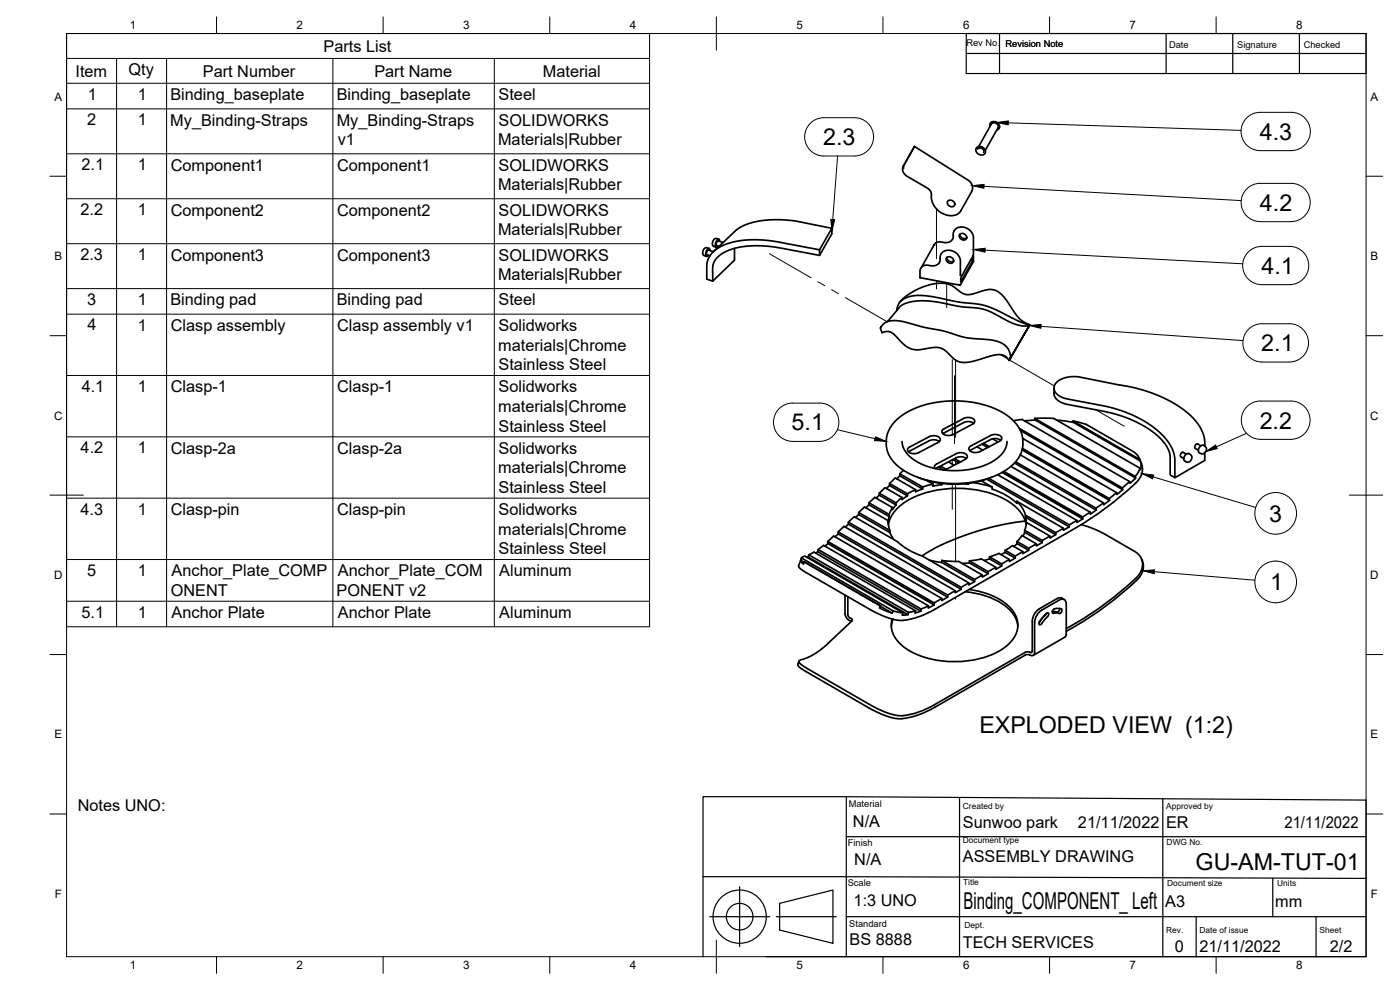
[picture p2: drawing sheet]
<svg xmlns="http://www.w3.org/2000/svg" width="420mm" height="297mm" viewBox="0 0 420 297" stroke-linecap="round" stroke-linejoin="round" font-family="sans-serif">
<defs><g id="words">
<g font-size="7">
<text x="378.1" y="41.9">4.3</text>
<text x="247" y="43.5">2.3</text>
<text x="378.1" y="63.3">4.2</text>
<text x="378.6" y="82.2">4.1</text>
<text x="378.5" y="105.4">2.1</text>
<text x="237.6" y="129.2">5.1</text>
<text x="378.1" y="128.6">2.2</text>
<text x="380.9" y="156.5">3</text>
<text x="381.1" y="177.1">1</text>
<text x="293.9" y="219.9">EXPLODED VIEW (1:2)</text>
<text x="358.8" y="261">GU-AM-TUT-01</text>
<text x="289.2" y="272.6">Binding_COMPONENT_ Left</text>
</g>
<g font-size="4.9">
<text x="97.1" y="15.5">Parts List</text>
<text x="22.7" y="23">Item</text>
<text x="38.6" y="22.5">Qty</text>
<text x="60.9" y="23">Part Number</text>
<text x="112.4" y="23">Part Name</text>
<text x="162.9" y="23">Material</text>
<text x="26.3" y="29.9">1</text>
<text x="41.3" y="29.9">1</text>
<text x="51.1" y="30">Binding_baseplate</text>
<text x="101" y="30">Binding_baseplate</text>
<text x="149.6" y="30">Steel</text>
<text x="26.2" y="37.6">2</text>
<text x="41.3" y="37.6">1</text>
<text x="51.1" y="37.7">My_Binding-Straps</text>
<text x="101" y="37.7">My_Binding-Straps</text>
<text x="149.6" y="37.7">SOLIDWORKS</text>
<text x="101.3" y="43.6">v1</text>
<text x="149.5" y="43.6">Materials|Rubber</text>
<text x="24.5" y="51.1">2.1</text>
<text x="41.3" y="51.1">1</text>
<text x="51.2" y="51.2">Component1</text>
<text x="101.2" y="51.2">Component1</text>
<text x="149.6" y="51.2">SOLIDWORKS</text>
<text x="149.5" y="57.1">Materials|Rubber</text>
<text x="24.2" y="64.5">2.2</text>
<text x="41.3" y="64.5">1</text>
<text x="51.2" y="64.7">Component2</text>
<text x="101.2" y="64.7">Component2</text>
<text x="149.6" y="64.7">SOLIDWORKS</text>
<text x="149.5" y="70.6">Materials|Rubber</text>
<text x="24.1" y="78">2.3</text>
<text x="41.3" y="78">1</text>
<text x="51.2" y="78.2">Component3</text>
<text x="101.2" y="78.2">Component3</text>
<text x="149.6" y="78.2">SOLIDWORKS</text>
<text x="149.5" y="84.1">Materials|Rubber</text>
<text x="26.1" y="91.5">3</text>
<text x="41.3" y="91.5">1</text>
<text x="51.1" y="91.6">Binding pad</text>
<text x="101" y="91.6">Binding pad</text>
<text x="149.6" y="91.7">Steel</text>
<text x="26.2" y="99.2">4</text>
<text x="41.3" y="99.2">1</text>
<text x="51.2" y="99.3">Clasp assembly</text>
<text x="101.2" y="99.3">Clasp assembly v1</text>
<text x="149.6" y="99.3">Solidworks</text>
<text x="149.5" y="105.2">materials|Chrome</text>
<text x="149.6" y="111.1">Stainless Steel</text>
<text x="24.5" y="117.6">4.1</text>
<text x="41.3" y="117.6">1</text>
<text x="51.2" y="117.7">Clasp-1</text>
<text x="101.2" y="117.7">Clasp-1</text>
<text x="149.6" y="117.7">Solidworks</text>
<text x="149.5" y="123.6">materials|Chrome</text>
<text x="149.6" y="129.5">Stainless Steel</text>
<text x="24.2" y="136">4.2</text>
<text x="41.3" y="136">1</text>
<text x="51.2" y="136.1">Clasp-2a</text>
<text x="101.2" y="136.1">Clasp-2a</text>
<text x="149.6" y="136.1">Solidworks</text>
<text x="149.5" y="142">materials|Chrome</text>
<text x="149.6" y="147.9">Stainless Steel</text>
<text x="24.2" y="154.4">4.3</text>
<text x="41.3" y="154.4">1</text>
<text x="51.2" y="154.5">Clasp-pin</text>
<text x="101.2" y="154.5">Clasp-pin</text>
<text x="149.6" y="154.5">Solidworks</text>
<text x="149.5" y="160.4">materials|Chrome</text>
<text x="149.6" y="166.3">Stainless Steel</text>
<text x="26.1" y="172.8">5</text>
<text x="41.3" y="172.8">1</text>
<text x="51.5" y="172.9">Anchor_Plate_COMP</text>
<text x="101.4" y="172.9">Anchor_Plate_COM</text>
<text x="149.8" y="172.9">Aluminum</text>
<text x="51.2" y="178.8">ONENT</text>
<text x="101" y="178.8">PONENT v2</text>
<text x="24.4" y="185.3">5.1</text>
<text x="41.3" y="185.3">1</text>
<text x="51.5" y="185.4">Anchor Plate</text>
<text x="101.4" y="185.4">Anchor Plate</text>
<text x="149.8" y="185.4">Aluminum</text>
<text x="23.3" y="243.3">Notes UNO:</text>
<text x="256" y="248.1">N/A</text>
<text x="289" y="248.5">Sunwoo park</text>
<text x="323.5" y="248.5">21/11/2022</text>
<text x="350" y="248.5">ER</text>
<text x="385.5" y="248.5">21/11/2022</text>
<text x="256.4" y="259.5">N/A</text>
<text x="289" y="258.6">ASSEMBLY DRAWING</text>
<text x="256.2" y="271.9">1:3 UNO</text>
<text x="349.7" y="272.1">A3</text>
<text x="382.7" y="272.1">mm</text>
<text x="255" y="283.6">BS 8888</text>
<text x="288.9" y="284.6">TECH SERVICES</text>
<text x="352.6" y="285.7">0</text>
<text x="360" y="285.5">21/11/2022</text>
<text x="399.1" y="285.7">2/2</text>
</g>
<g font-size="3.5">
<text x="39" y="8.8">1</text>
<text x="89" y="8.8">2</text>
<text x="139" y="8.8">3</text>
<text x="189" y="8.8">4</text>
<text x="239" y="8.8">5</text>
<text x="289" y="8.8">6</text>
<text x="339" y="8.8">7</text>
<text x="389" y="8.8">8</text>
<text x="16.3" y="30.2">A</text>
<text x="411.3" y="30.2">A</text>
<text x="16.3" y="78">B</text>
<text x="411.3" y="78">B</text>
<text x="16.2" y="125.9">C</text>
<text x="411.2" y="125.9">C</text>
<text x="16.2" y="173.7">D</text>
<text x="411.2" y="173.7">D</text>
<text x="16.3" y="221.6">E</text>
<text x="411.3" y="221.6">E</text>
<text x="16.4" y="269.4">F</text>
<text x="411.4" y="269.4">F</text>
<text x="39" y="290.8">1</text>
<text x="89" y="290.8">2</text>
<text x="139" y="290.8">3</text>
<text x="189" y="290.8">4</text>
<text x="239" y="290.8">5</text>
<text x="289" y="290.8">6</text>
<text x="339" y="290.8">7</text>
<text x="389" y="290.8">8</text>
</g>
<g font-size="2.8">
<text x="290" y="13.9">Rev No.</text>
<text x="301.8" y="14.1">Revision Note</text>
<text x="350.8" y="14.5">Date</text>
<text x="371.3" y="14.5">Signature</text>
<text x="391.3" y="14.5">Checked</text>
<text x="254.7" y="242.3">Material</text>
<text x="254.4" y="253.9">Finish</text>
<text x="254.4" y="265.7">Scale</text>
<text x="254.9" y="278.1">Standard</text>
</g>
<g font-size="2.5">
<text x="289" y="242.9">Created by</text>
<text x="350" y="242.9">Approved by</text>
<text x="289" y="252.8">Document type</text>
<text x="350.1" y="253.6">DWG No.</text>
<text x="289" y="265.6">Title</text>
<text x="350.3" y="266">Document size</text>
<text x="383.3" y="266">Units</text>
<text x="289.5" y="278.5">Dept.</text>
<text x="350" y="279.9">Rev.</text>
<text x="360" y="279.9">Date of issue</text>
<text x="396" y="279.9">Sheet</text>
</g>
</g></defs>
<!-- layer: Visible -->
<g fill="none" stroke="#000" stroke-width=".51">
<path d="M297.2 37.9a1.21 1.21 0 0 1 .6-1.4 1.21 1.21 0 0 1 1.5 .4 1.14 1.14 0 0 1 .7 1.1 1.14 1.14 0 0 1-.9 1M297.2 37l.9-.5 1 .2 .8 .9-.1 1M297.5 37.2l-3.8 6.8M297.5 37.2a1.17 1.17 0 0 1 1.5-.2 1.17 1.17 0 0 1 .5 1.3l-3.8 6.8M274.4 44l16.4 10.2 .9 1.2 .2 1-.3 1.1-3.5 6.2-.7 .5-.9 .4-1.3 .1-1.1-.2a6.3 6.3 0 0 1-4.7-6.8l-1.1-1.3-6.4-3.8-.9-1.3v-1.3zM274.4 44l-3.3 5.9 .1 .6M293.4 44.7l.6-.3 .7 .2 .6 .6-.1 .5M295.7 46a1.51 1.51 0 0 0-.9-2 1.51 1.51 0 0 0-1.9 .8l.2 .8 .8 .8 1.1 .1 .7-.5M212.8 74.6l-1.2-.2-.6 .9v1.2l1 .4M213.1 75.2l-.1-.6a1.29 1.29 0 0 0-1.2 1.7l.2 .6 .6-.3M214.1 75.5l-1.4-.5-.4 .3-.3 1 1 .5M215.6 72.3l1.4 .5"/>
<path d="M215.6 72.3l-.4 .2-.3 1 .9 .4M215.7 71.8l-1-.2-.8 .8v1.3l1 .5M216 72.4l-.1-.5a1.29 1.29 0 0 0-1.2 1.6l.2 .7 .6-.4M220.4 74.5v3.6l-6.5 6.3-1.8-.7v-4l.6-2.4 1-1.4 .9-.9 2.8-1.5 4.6-1.3 3-.2h3.3l5 .5 12.7 2.5 3.6-6.5-11.9-2.3-5.6-.3-4.9 .5-3.4 1-2.6 1.4-7.1 6.7M246 76.6l-12.4-2.3-3.5-.4-4.4-.1-4.8 .6-3.8 1.4-1.5 1.1-1 1.1-.5 1-.2 1.2v4.2M249.6 68.5v1.7l-3.6 6.4v-1.6M280.2 73.6l-3.6 6.5M280.2 73.5v.1M282.4 76.2l-.3 2.2-.6 .9-1.5 .5-2.4-.2-1 .5-.5 1.1v2.1l.3-.1M282.4 76.2l.7-.7 1.3-.4 1.5 .2 1.4 .9 .9 1.7v4.7M282.4 76.2h.1M284.1 77.3a1.22 1.22 0 0 1 1.6 0 1.22 1.22 0 0 1 .3 1.5 1.22 1.22 0 0 1-1.5-.1 1.22 1.22 0 0 1-.4-1.4z"/>
<path d="M284.2 77.2a1.32 1.32 0 0 0 2 1.2M284.5 60.3a1.22 1.22 0 0 1 1.5 0 1.22 1.22 0 0 1 .3 1.5 1.22 1.22 0 0 1-1.5 0 1.22 1.22 0 0 1-.3-1.5zM286.3 69.3l1-.9 1.6-.3 1.6 .6 1.2 1.1 .4 1.3v7.4M286.3 69.3l-.3 2.3-.8 .8-1.2 .4-2.3-.2-.9 .3-.6 .6M286.3 69.3h.1M288.1 70.3a1.22 1.22 0 0 1 1.5 0 1.22 1.22 0 0 1 .3 1.5 1.22 1.22 0 0 1-1.5 0 1.22 1.22 0 0 1-.3-1.5zM288.1 70.3a1.32 1.32 0 0 0 2 1.1M291.3 78l.7 .1M292 76.8v1.3l-3.7 6.5v-1.3zM292.1 78.5l-3.9 7-.5-.2M264.4 98.2l.9-1.1 1-.6 1.2-.3h1.7l16.1 3.7a33.7 33.7 0 0 0 11.7 2l2.6 .6 1.9 1.1 1.3 1.6 .5 2.1M264.4 98.1l-.2 .4 .5 1.3 .2-.1a3.4 3.4 0 0 1 4.3 1.5l2.5 2.5 2.2 1.1 1.8 .2 4.8-.8 2 .3 1.3 .8 2.8 2.6 1.6 .8 3-.1 6.2-1.8 2.2-.4a3.2 3.2 0 0 1 3.2 1.7"/>
<path d="M266.3 96.5l3.9-4.6 1.6-.9 1.8-.5 2.8-.3 2.9 .2 10.9 1.8a18.3 18.3 0 0 1 11.1 3.5l2.6 1.3 2.1 .6 2.9 .1M269.1 93.2l.3-1.4 .6-1.1 1.5-1.1 2.7-.9h3.4l10.4 2 7.5 1 3.2 1.1 6.4 3.3 3.8 1.5M270.3 90.3l2.2-1.9 3.2-1.8 3.2-1.1 2.3-.5h1.9l1.8 .4 1.4 .7 2.5 1.9 1.3 .4 2.1-.3 4.1-1.2h1.8l1.3 .6 1.5 1.2 5.1 7 1 .8 2.1 .9M270.4 90.3l-.3 .3M276.1 83.3l12 2.3M309.1 97.4l-6.3 10.7zM316.3 116.4v1.7a4.3 4.3 0 0 0 4.1 3.3l11.2 2.1 4.7 1.2 4.7 1.9 4 2.3 3.3 2.7 2 2.6 .9 2.5v5.8l1.4 .8M268.6 126.4l1.7-1.5 2.2-1.4 2.3-1.1 3-1 5.7-1 4-.1 3.2 .2 3.1 .6 3.1 .8 2.8 1.2 2 1.2 1.8 1.4 1.5 1.5 1 1.6 .8 2.1a9.2 9.2 0 0 1-4 9.5 30.8 30.8 0 0 1-25.6 3.4 16.9 16.9 0 0 1-10.4-7.2 9.6 9.6 0 0 1-.7-5.3l.8-2.5zM270.7 132.4a8.6 8.6 0 0 0 6.1 6.9l2.5 .9 2.9 .7 3.5 .3 3.1-.1 3.1-.4 2.5-.7 2.2-.9 2.3-1.3a6.8 6.8 0 0 0 3.3-5.4M272.6 134.4l6.3-3.4a2.54 2.54 0 0 1 3.3 .7l-.2 .7-.4 .3-5.9 3.1a2.54 2.54 0 0 1-3.4-.7zM278.9 132.2a3 3 0 0 1 3 .3M278.9 132.2l-6.3 3.4"/>
<path d="M282.3 139.8l1.7 1M284.6 138.6l1.8 1M285.9 137.9l1.8 1M286.5 137.6l1.7 1M289.2 126.8a3 3 0 0 1 3 .2M289.2 125.6a2.54 2.54 0 0 1 3.3 .7l-.2 .7-.4 .3-5.9 3.1a2.56 2.56 0 0 1-3.3-.8l.2-.6 .4-.3 5.9-3.1M289.2 126.8l-6.2 3.3M290 137.6a3 3 0 0 0-3-.3l-6.2 3.3M291.4 135l-.4 .3M293.2 134.1l1.7 1M294.7 133.3l1.7 1M295.2 133l1.7 1"/>
<path d="M297.3 130.7l-5.9 3.1a.94 .94 0 0 0-.6 1 .94 .94 0 0 0 .9 .8l1 .2 1-.1 6.3-3.3M297.3 131.9l-5.9 3.1M297.3 131.9a3 3 0 0 1 3 .2M297.3 130.7a2.54 2.54 0 0 1 3.3 .7l-.2 .7-.4 .3M297.9 131.7l1.6 .9M303.4 139.9l23.8 13.8M304.1 126.2l2.6-.3 32.3 18.6 .2 .5M304.5 138.9l24.5 14.2-.1-.6M304.8 138.6l24.1 13.9M305.9 128.6l30.9 17.8 .2 .5-30.8-17.7M306.2 136.5l25 14.4M306.9 134.5l26 15.1 .1 .5-26.3-15.1"/>
<path d="M306.9 131.5l28.2 16.3 .1 .6 1.8-1.5M307.5 126.3l3.2-.3-.2-.5h5.7l25.9 15 .2 .5 .2-1.4-.3-1.3M310.5 125.5l30.2 17.4 .1 .5M310.7 126l30.1 17.4-.3 .4M317.1 126.1l5.1 .7-.2-.5 4 1 13.9 8.1a4.5 4.5 0 0 1 2.1 2.4M322 126.3l20 11.5 .2 .5-20-11.5M341.9 137.6l.7 1.5a5.4 5.4 0 0 1-1.8 5.8l-8.2 7-4.8 3.4-4.9 3M355.5 138.3a1.45 1.45 0 0 1 1.3-2.2l.9 .8-.3 1.2-.8 .6-1.1-.4M356 136.3l-1-.6-.6 .4-.1 .9 1 .6M360.4 133.8l-1.1-.6-.6 .5-.1 .7 1 .7M361.2 133.6a1.32 1.32 0 0 0-1.5 1 1.32 1.32 0 0 0 .8 1.6l1-.2 .5-.8v-1l-.9-.6M361.6 133.9l-.1-2.3-.5-1.8-1.1-2.1-1.8-2.2-1.9-1.8-2.9-2.1-3.2-1.8-3.3-1.5-7-2.1-16.4-3.2h-2.2l-2.2 .5-1.5 .8-1 1.4-.2 .9 .4 1 .7 .8 1.2 .8 1.7 .5 11.7 2.2 4 1.1 5.7 2.4 4.5 2.8 3.3 3 1.2 1.6 1.2 2 .7 2.7v5.8l9-5.2v-2.2"/>
<path d="M251.5 159.6l32.9 18.9M253.7 158.2l.9-.9v-.6l1.8-1.7 13 7.5a19.4 19.4 0 0 0 7.4 4.3M254.6 156.7l33.9 19.5M254.6 157.3l33.9 19.5M256.8 155.3l.9-.9v-.6l1.7-1.7 7.1 4.1M257.7 154.4l9.3 5.4M257.7 153.8l9.3 5.4M260.8 151.5l6 3.5v-.6M260.8 150.9l6 3.5M263.9 148l5 2.9v.6l-5-2.9M266 146.6l1-.9v-.6l1.7-1.7 6.1 3.5M266.5 156.2v.5"/>
<path d="M266.5 156.2l.1 1.5 .5 1.5M266.6 157.5a11.4 11.4 0 0 1 6.6-7.8 32.4 32.4 0 0 1 29.5 .8 10.9 10.9 0 0 1 5.3 7M266.9 155l-.4 1.8M267 145.7l5.3 3.1M267 145.1l5.3 3.1M267 159.2v.6M267.1 159.8l1.2 2.1M267.8 152.3l-5.3-3.1-1.7 1.7v.6l-1 .9M267.8 152.3l-.9 2.1M268.9 151.5l-1.1 1.4v-.6M270 142.2l6.9 3.9v.6l-6.9-3.9M270.7 149.3l-5.1-3-1.7 1.7v.6l-1 .9"/>
<path d="M270.7 149.3v.6M270.7 149.3l-1.8 1.6M271.1 141.1l-1.1 1.1v.6l-.9 .8M272.3 148.2v.6M272.4 148.8l-1.7 1.1M274.8 146.9l-2.4 1.3M275.4 143.2a30.4 30.4 0 0 0 22.2 0M276.9 146.7l-2.1 .8v-.6M278.1 144.2l1.9 1.1M280 145.3v.6l2.7-.5M280 145.3l-3.1 .8M280.6 140.6a.85 .85 0 0 1 .5-1.4l5.9-3.1a2.54 2.54 0 0 1 3.3 .7l-.2 .7-.4 .3-6.2 3.3"/>
<path d="M281.7 140.1l1.6 .9M282 145l.7 .4M282.7 145.1v.3M289.4 145.2l1.2 .1M290.6 145v.3l-.3-.2M292.1 144.8l5.7 1.3M294.5 144.3l3.3 1.8M296.1 143.8l24.8 14.3M296.8 143.5l24.1 14M297.8 146.1v.7a19.7 19.7 0 0 1 7.4 4.2M299.4 142.4l23.8 13.8v.6l1.8-1.1M301.3 141.4l23.6 13.7 .1 .6-24.2-14"/>
<path d="M305.2 151v-.6l13.9 8.1M305.2 150.4l1.4 1.7 1.2 2.5M307.5 159.7v-.6l5.3 3.1M307.5 159.7l5.3 3.1M307.5 159.7l-.5 1.1M307.7 156.3l-5.5 .8-5.8 1.4-5.6 1.7-5.3 2a45 45 0 0 0-8.7 4.6M307.7 154.6v.6M307.7 154.6l9.1 5.2M307.7 155.2l9.1 5.2M307.8 155.2l.2 1.6M308 156.7l7.1 4.1M308 156.7l-.5 2.4"/>
<path d="M322.9 158.4l-42.4 24.4a19.4 19.4 0 0 1-10.5 3.3l-3.3-.7-4.7-2-21-12.2-1.3-1.3 .9-2.5M323.2 156.1l-2.3 1.4v.6l-1.8 1v-.6l-2.3 1.3v.6l-1.7 1v-.6l-2.3 1.4v.6l-1.8 1v-.6l-2.3 1.3v.6l-1.7 1v-.6l-2.3 1.3v.7l-1.8 1v-.6l-2.3 1.3v.6l-1.7 1v-.6l-2.3 1.3v.6l-1.8 1.1v-.7l-2.3 1.4v.6l-1.8 1v-.6l-2.2 1.3v.6l-1.8 1v-.6l-2.3 1.3v.7l-1.8 1v-.6l-2.2 1.3M324.5 157.4a30.1 30.1 0 0 1 7.3 3l8.8 5.1 1.2 1 1 1.8 .1 1.4-.3 1.4-.9 1.5a94.7 94.7 0 0 1-18.8 14.3l-2.9 1.7M327.2 153.6l-2.2 1.5M329 153l-1.8 1.2v-.5M331.2 150.9v.6M331.2 150.9l-2.3 1.6M333 150.1l-1.7 1.3M335.1 147.8l-2.2 1.8M339 144.5l-2.2 1.9M340.5 143.8l-1.3 1.2M342.1 140.5l-.5 1.3-.9 1.1"/>
<path d="M240.3 168.1l.2 .5 .7 .7 .2-.7 22.8 13.1-.3 .7 3.9 1.6M240.6 167.4l1-.5 29.4 17-.2 .7 .9-.1M240.6 167.4l-.3 .7 1.1 .6M240.6 167.4l27.4 15.9-.2 .7-3.6-2.1M241.4 168.6l22.8 13.1M242.5 167.1l-.3 .2M242.7 166.5l1.6-.8 30.5 17.6M245.4 165.5l-.6 .5M245.5 164.9l30.9 17.8v.7l-31-17.9zM245.5 164.9l1.7-1.3 31.4 18.2M248.5 163.1l-.9 .8M248.5 162.5l1.7-1.7 32.4 18.8"/>
<path d="M250.6 161.1l.9-.9v-.6l1.8-1.7 33.4 19.3M251.5 160.2l32.9 19M253.6 178.5v5.6a2.78 2.78 0 0 0 1.9 2.4M254.4 179v5.4l.3 .7 1.1 .8-.2 .4-9.4 8.7-2.8 1.8-3.2 1.2-.4 .3v.4l.7 .7 1.8 1.2 20.3 11.7 4 1.7 3.4 .7a19.8 19.8 0 0 0 10.5-3.3l27.2-15.7 .7-.2 1.2 .3 .2-.5v-9l.5-1.8 .7-1 .9-.8 5.3-3.1 .8-.3 .7 .2M276.8 166.8l13.9 8.1M279 168.1l3.7 .7M282.6 168.2v.6l9.9 5.7M282.6 168.2l9.9 5.7M282.7 168.2l5 .3 7.1 4M289.7 177.5a20.8 20.8 0 0 1 14.2 6.5 7.4 7.4 0 0 1 1.6 4M290.8 176.9a20.1 20.1 0 0 1 13.1 6.2 7.3 7.3 0 0 1-1.8 10.7 27.1 27.1 0 0 1-21 4.3 17.8 17.8 0 0 1-12.6-7.1 6.7 6.7 0 0 1-.8-5.3M290.9 168.3v.6"/>
<path d="M290.9 168.9l5.7 3.2M290.9 168.3l5.7 3.2M291 168.9l-2.2 .2M291 168.3l3.6-.6 4.3 2.5M297 167.1v.6M297 167.7l3.6 2.1M297 167.1l3.6 2.1M297 167.7l-1.7 .5M299.8 166l3.1 1.9M299.8 166.1l-2.8 1M301.7 165.1v.6M301.7 165.7l3 1.8"/>
<path d="M301.7 165.1l3 1.7M301.7 165.7l-1.3 .7M303.8 163.7l3.2 1.8M303.8 163.7l-2.1 1.4M305.3 163.1l-1 .9M305.3 162.5l1.4-1.8 4.3 2.5M308.7 164.5l-3.5-2v.6l3.5 2M318.7 179.5l.7 .4M342.6 167.7l.2 .6a5.2 5.2 0 0 1-1.7 5.8 102.7 102.7 0 0 1-21.1 15.3M268 185.8l-.5 2.2M268 183.3l3 .6M272.5 184.4l-.8 .1"/>
<path d="M272.7 183.8l-30-17.3-.2 .6 30 17.3M272.7 183.8l-.2 .6M274.8 183.3l-.2 .6M274.8 183.3l-2.1 .4M276.4 183.4l-1.7 .5M278.6 181.8l-2.1 .9M280.4 180.9l-31.9-18.4v.6l31.9 18.4M280.4 180.9v.6M280.4 181.5l-1.8 .9v-.6M309.1 196.5l-.7-.1-.7 .2-27.2 15.6a20.3 20.3 0 0 1-11 3.5l-3.3-.8-4.1-1.8-20.7-11.9-1.3-.9-.7-.7 .4-1.2M310.5 186.8v8.9a.86 .86 0 0 1-.4 .9 .86 .86 0 0 1-1-.1M314 184.1l-2.1 2.7"/>
<path d="M314.3 185.1l.4-.8-.1-.4a5.6 5.6 0 0 0-2.8 3.4l.3 .2 .4-.2 1.8-2.2M317.9 180.1l-5.8 3.3-1.1 1.5-.5 1.8M317.9 180a1.29 1.29 0 0 1 1.5-.1 1.29 1.29 0 0 1 .6 1.4v9M318 182.6a.95 .95 0 0 1-.4 .9 .95 .95 0 0 1-1.1 0h-.7M318.5 182.7a.84 .84 0 0 1 0 1 .84 .84 0 0 1-1 .2l-1.5 .1a1.12 1.12 0 0 1 .2-1.2 1.12 1.12 0 0 1 1.2-.3l1.2 .2M320 190.2l-.4 .9-9.5 5.5"/>
</g>
<circle cx="280.2" cy="73.6" r=".25" fill="#000"/>
<!-- layer: Tweak Trail -->
<g fill="none" stroke="#000" stroke-width=".3">
<path d="M230.9 76.1l12.5 7.3M281.1 62.7v15M245.5 84.5l2 1.2M249.6 86.9l2.1 1.2M253.7 89.3l12.5 7.2M281.1 84.3v2.4M284.1 84.8v7.6M285.8 107.9v22.7M286.5 112.7v20.4M286.8 108v23.2M300.2 106.4l2.4 1.4M302.9 108l13.5 7.8"/>
<path d="M285.8 138v1.9M286.8 137.4v1.9M328.9 123l8.5 4.9M285.8 145.3v7.5M286.8 145.3v23.2M286.8 179.2v.6"/>
</g>
<!-- layer: Border -->
<g fill="none" stroke="#000" stroke-width=".3">
<path d="M20 10.1h390v276.9h-390zM65 5.1v5M115 5.1v5M165 5.1v5M215 5.1v10M265 5.1v5M315 5.1v5M365 5.1v5M15 52.9h5M410 52.9h5M15 100.7h5M410 100.7h5"/>
<path d="M15 148.6h10M405 148.6h10M15 196.4h5M410 196.4h5M15 244.2h5M410 244.2h5M65 287v5M115 287v5M165 287v5M215 282.1v9.9M265 287v5M315 287v5"/>
<path d="M365 287v5"/>
</g>
<!-- layer: TitleBlock -->
<g fill="none" stroke="#000" stroke-width=".36">
<path d="M290 10.1h120v12h-120zM290 16.1h120M300 10.1v12M350 10.1v12M370 10.1v12M390 10.1v12M254 239h-43v24M288 239.3v47.7M349 239.7v47.3M254 251v-12l156 1.1v46.9h-180M410 251h-156v12h-43M211 263v24"/>
<path d="M213 275h18M222 266.1v17.9M233 275h18M234 271l16-4v16l-16-4zM359 275v12M382 263.5v11.5M395 275v12M410 275h-156v12M410 263.6l-156-.6v12"/>
<circle cx="222" cy="275" r="8"/>
<circle cx="222" cy="275" r="4"/>
</g>
<!-- layer: Parts Lists -->
<g fill="none" stroke="#000" stroke-width=".3">
<path d="M20 10.1h174.9v178h-174.9zM20 17.5h174.9M35 17.5v170.6M50 17.5v170.6M99.9 17.5v170.6M148.4 17.5v170.6M20 25h174.9M20 32.7h174.9M20 46.2h174.9M20 59.6h174.9M20 73.1h174.9M20 86.6h174.9"/>
<path d="M20 94.3h174.9M20 112.7h174.9M20 131.1h174.9M20 149.5h174.9M20 167.9h174.9M20 180.4h174.9"/>
</g>
<!-- layer: Balloons -->
<g fill="none" stroke="#000" stroke-width=".3">
<path d="M243.2 37a5.7 5.7 0 0 1 4-1.7h9.2a5.7 5.7 0 0 1 5.8 5.8 5.7 5.7 0 0 1-5.8 5.7h-9.2a5.7 5.7 0 0 1-5.3-3.5 5.7 5.7 0 0 1 1.3-6.3zM302.6 36.9l69.8 2.2M374.1 35.4a5.7 5.7 0 0 1 4.1-1.7h9.3a5.7 5.7 0 0 1 5.8 5.8 5.7 5.7 0 0 1-5.8 5.7h-9.3a5.7 5.7 0 0 1-5.3-3.5 5.7 5.7 0 0 1 1.2-6.3zM251.4 46.8l-1.5 19.1M295.3 55.9l77.2 4.3M295.7 75.1l77.2 4M374.6 75.6a5.7 5.7 0 0 1 4.1-1.7h8.3a5.7 5.7 0 0 1 5.8 5.8 5.7 5.7 0 0 1-5.8 5.7h-8.3a5.7 5.7 0 0 1-5.3-3.5 5.7 5.7 0 0 1 1.2-6.3zM378.2 66.5h9.3M378.2 66.5a5.7 5.7 0 0 1-5.7-5.8 5.7 5.7 0 0 1 5.7-5.7h9.3a5.7 5.7 0 0 1 5.7 5.8 5.7 5.7 0 0 1-5.7 5.7M312.4 97.9l60.6 4.3M378.7 97.1h8.2M378.7 97.1a5.7 5.7 0 0 0-5.7 5.8 5.7 5.7 0 0 0 5.7 5.7h8.2"/>
<path d="M387 97.1a5.7 5.7 0 0 1 5.7 5.8 5.7 5.7 0 0 1-5.7 5.7M237.9 121l8.1-.1a5.7 5.7 0 0 1 5.8 5.8 5.7 5.7 0 0 1-5.8 5.7h-8.1M237.9 120.9a5.7 5.7 0 0 0-5.8 5.8 5.7 5.7 0 0 0 5.8 5.7M251.3 128.9l11.3 2.7M374.1 130l-9 4.1M374.2 122a5.7 5.7 0 0 1 4.1-1.7h9.1a5.8 5.8 0 0 1 5.8 5.8 5.8 5.8 0 0 1-5.8 5.7h-9.1a5.7 5.7 0 0 1-5.3-3.5 5.7 5.7 0 0 1 1.2-6.3zM346 143.1l30.9 9.2M346.5 171.5l30.1 2.6"/>
<circle cx="382.9" cy="154" r="6.3"/>
<circle cx="382.9" cy="174.6" r="6.3"/>
</g>
<path d="M299.1 36.8l3.5-.5v1.2zM291.8 55.7l3.5-.4v1.2zM249.3 65.8l1.2 .1-.8 3.4zM292.2 74.9l3.5-.4-.1 1.2zM308.9 97.7l3.6-.4-.1 1.2zM262.7 131l3.3 1.4-3.6-.2zM361.9 135.5l2.9-2 .5 1.1zM342.7 142.1l3.5 .4-.3 1.1zM343 171.2l3.5-.2-.1 1.1z" fill="#000" stroke="#000" stroke-width=".3"/>
<use href="#words"/>
</svg>
